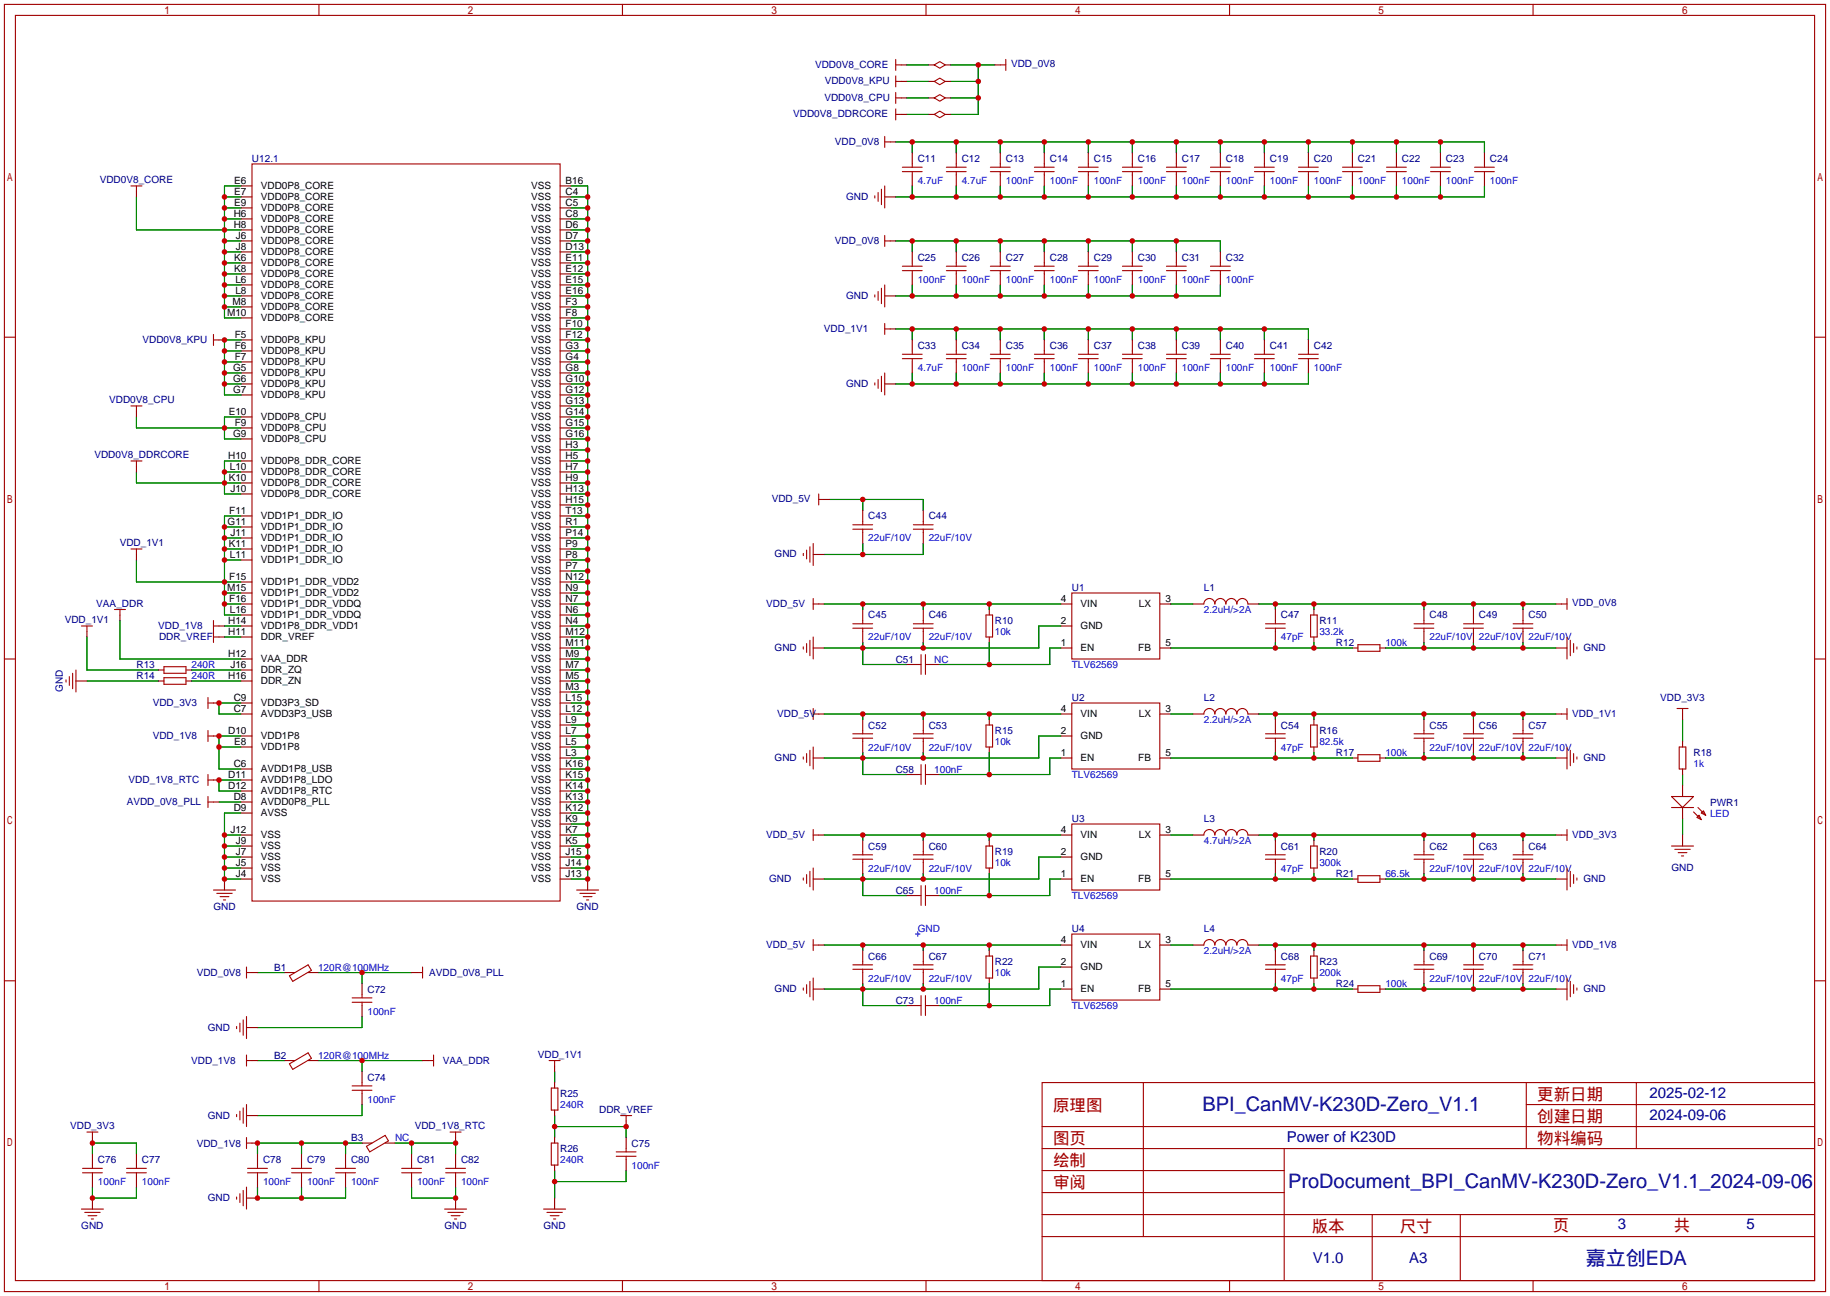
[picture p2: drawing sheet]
<svg xmlns="http://www.w3.org/2000/svg" width="422mm" height="299mm" viewBox="0 0 422 299" stroke-linecap="round" stroke-linejoin="round" font-family="sans-serif">
<defs><g id="words">
<g font-size="4.6" fill="#000080">
<text x="277.5" y="256.4">BPI_CanMV-K230D-Zero_V1.1</text>
<text x="297.3" y="274.2">ProDocument_BPI_CanMV-K230D-Zero_V1.1_2024-09-06</text>
<text x="366" y="292">嘉立创EDA</text>
</g>
<g font-size="3.8" fill="#a00000">
<text x="243.1" y="256.5">原理图</text>
<text x="354.8" y="254">更新日期</text>
<text x="354.8" y="259.1">创建日期</text>
<text x="243.1" y="269.2">绘制</text>
<text x="243.1" y="264.2">图页</text>
<text x="354.8" y="264.2">物料编码</text>
<text x="243.1" y="274.3">审阅</text>
<text x="302.8" y="284.5">版本</text>
<text x="323.1" y="284.5">尺寸</text>
<text x="358.4" y="284.2">页</text>
<text x="386.3" y="284.2">共</text>
</g>
<g font-size="3.5" fill="#000080">
<text x="380.7" y="253.5">2025-02-12</text>
<text x="297" y="263.7">Power of K230D</text>
<text x="380.7" y="258.6">2024-09-06</text>
<text x="373.4" y="283.7">3</text>
<text x="403.2" y="283.7">5</text>
<text x="303" y="291.6">V1.0</text>
<text x="325.3" y="291.6">A3</text>
</g>
<g font-size="2.3" fill="#000080">
<text x="188.1" y="15.7">VDD0V8_CORE</text>
<text x="233.4" y="15.6">VDD_0V8</text>
<text x="190.3" y="23.3">VDD0V8_CPU</text>
<text x="190.4" y="19.5">VDD0V8_KPU</text>
<text x="183.1" y="27.1">VDD0V8_DDRCORE</text>
<text x="192.7" y="33.6">VDD_0V8</text>
<text x="58.2" y="37.4">U12.1</text>
<text x="211.8" y="37.4">C11</text>
<text x="222" y="37.4">C12</text>
<text x="232.2" y="37.4">C13</text>
<text x="242.3" y="37.4">C14</text>
<text x="252.5" y="37.4">C15</text>
<text x="262.6" y="37.4">C16</text>
<text x="272.8" y="37.4">C17</text>
<text x="283" y="37.4">C18</text>
<text x="293.1" y="37.4">C19</text>
<text x="303.3" y="37.4">C20</text>
<text x="313.4" y="37.4">C21</text>
<text x="323.6" y="37.4">C22</text>
<text x="333.8" y="37.4">C23</text>
<text x="343.9" y="37.4">C24</text>
<text x="23" y="42.3">VDD0V8_CORE</text>
<text x="195.3" y="46.2">GND</text>
<text x="192.7" y="56.4">VDD_0V8</text>
<text x="211.8" y="60.2">C25</text>
<text x="222" y="60.2">C26</text>
<text x="232.2" y="60.2">C27</text>
<text x="242.3" y="60.2">C28</text>
<text x="252.5" y="60.2">C29</text>
<text x="262.6" y="60.2">C30</text>
<text x="272.8" y="60.2">C31</text>
<text x="283" y="60.2">C32</text>
<text x="195.3" y="69">GND</text>
<text x="190.2" y="76.6">VDD_1V1</text>
<text x="32.9" y="79.2">VDD0V8_KPU</text>
<text x="211.8" y="80.6">C33</text>
<text x="222" y="80.6">C34</text>
<text x="232.2" y="80.6">C35</text>
<text x="242.3" y="80.6">C36</text>
<text x="252.5" y="80.6">C37</text>
<text x="262.6" y="80.6">C38</text>
<text x="272.8" y="80.6">C39</text>
<text x="283" y="80.6">C40</text>
<text x="293.1" y="80.6">C41</text>
<text x="303.3" y="80.6">C42</text>
<text x="195.3" y="89.3">GND</text>
<text x="25.2" y="93.1">VDD0V8_CPU</text>
<text x="21.8" y="105.8">VDD0V8_DDRCORE</text>
<text x="178.1" y="116">VDD_5V</text>
<text x="200.4" y="119.9">C43</text>
<text x="214.4" y="119.9">C44</text>
<text x="27.6" y="126.2">VDD_1V1</text>
<text x="178.8" y="128.7">GND</text>
<text x="247.4" y="136.4">U1</text>
<text x="277.9" y="136.4">L1</text>
<text x="14.9" y="143.9">VDD_1V1</text>
<text x="22.2" y="140.1">VAA_DDR</text>
<text x="176.9" y="140.1">VDD_5V</text>
<text x="200.4" y="142.8">C45</text>
<text x="214.4" y="142.8">C46</text>
<text x="295.7" y="142.8">C47</text>
<text x="329.9" y="142.8">C48</text>
<text x="341.4" y="142.8">C49</text>
<text x="352.8" y="142.8">C50</text>
<text x="362.9" y="140">VDD_0V8</text>
<text x="36.5" y="145.1">VDD_1V8</text>
<text x="36.7" y="147.8">DDR_VREF</text>
<text x="229.6" y="144.1">R10</text>
<text x="304.5" y="144.1">R11</text>
<text x="308.4" y="149.1">R12</text>
<text x="31.5" y="154.2">R13</text>
<text x="178.8" y="150.3">GND</text>
<text x="206.8" y="153">C51</text>
<text x="365.5" y="150.3">GND</text>
<text x="14.5" y="159.8" transform="rotate(-90 14.5 159.8)">GND</text>
<text x="31.5" y="156.8">R14</text>
<text x="247.4" y="161.8">U2</text>
<text x="277.9" y="161.8">L2</text>
<text x="383.2" y="161.8">VDD_3V3</text>
<text x="35.3" y="162.9">VDD_3V3</text>
<text x="179.4" y="165.5">VDD_5V</text>
<text x="362.9" y="165.4">VDD_1V1</text>
<text x="35.3" y="170.5">VDD_1V8</text>
<text x="200.4" y="168.2">C52</text>
<text x="214.4" y="168.2">C53</text>
<text x="229.6" y="169.5">R15</text>
<text x="295.7" y="168.2">C54</text>
<text x="304.5" y="169.5">R16</text>
<text x="329.9" y="168.2">C55</text>
<text x="341.4" y="168.2">C56</text>
<text x="352.8" y="168.2">C57</text>
<text x="178.8" y="175.7">GND</text>
<text x="206.8" y="178.4">C58</text>
<text x="308.4" y="174.5">R17</text>
<text x="365.5" y="175.7">GND</text>
<text x="390.9" y="174.5">R18</text>
<text x="29.2" y="185.7">AVDD_0V8_PLL</text>
<text x="29.7" y="180.7">VDD_1V8_RTC</text>
<text x="394.7" y="186">PWR1</text>
<text x="247.4" y="189.8">U3</text>
<text x="277.9" y="189.8">L3</text>
<text x="176.9" y="193.5">VDD_5V</text>
<text x="200.4" y="196.1">C59</text>
<text x="214.4" y="196.1">C60</text>
<text x="229.6" y="197.4">R19</text>
<text x="295.7" y="196.1">C61</text>
<text x="304.5" y="197.4">R20</text>
<text x="329.9" y="196.1">C62</text>
<text x="341.4" y="196.1">C63</text>
<text x="352.8" y="196.1">C64</text>
<text x="362.9" y="193.4">VDD_3V3</text>
<text x="177.5" y="203.6">GND</text>
<text x="308.4" y="202.5">R21</text>
<text x="365.5" y="203.6">GND</text>
<text x="385.8" y="201.1">GND</text>
<text x="49.3" y="210">GND</text>
<text x="133.1" y="210">GND</text>
<text x="206.8" y="206.3">C65</text>
<text x="247.4" y="215.2">U4</text>
<text x="277.9" y="215.2">L4</text>
<text x="176.9" y="218.9">VDD_5V</text>
<text x="200.4" y="221.5">C66</text>
<text x="214.4" y="221.5">C67</text>
<text x="295.7" y="221.5">C68</text>
<text x="329.9" y="221.5">C69</text>
<text x="341.4" y="221.5">C70</text>
<text x="352.8" y="221.5">C71</text>
<text x="362.9" y="218.8">VDD_1V8</text>
<text x="45.4" y="225.3">VDD_0V8</text>
<text x="63.2" y="224.1">B1</text>
<text x="99.1" y="225.3">AVDD_0V8_PLL</text>
<text x="229.6" y="222.8">R22</text>
<text x="304.5" y="222.8">R23</text>
<text x="308.4" y="227.9">R24</text>
<text x="84.8" y="229.2">C72</text>
<text x="178.8" y="229">GND</text>
<text x="206.8" y="231.7">C73</text>
<text x="365.5" y="229">GND</text>
<text x="48" y="237.9">GND</text>
<text x="44.1" y="245.7">VDD_1V8</text>
<text x="63.2" y="244.4">B2</text>
<text x="102.2" y="245.5">VAA_DDR</text>
<text x="124.2" y="244.3">VDD_1V1</text>
<text x="84.8" y="249.5">C74</text>
<text x="129.3" y="253.3">R25</text>
<text x="138.3" y="257">DDR_VREF</text>
<text x="16.2" y="260.7">VDD_3V3</text>
<text x="48" y="258.2">GND</text>
<text x="81" y="263.4">B3</text>
<text x="95.7" y="260.7">VDD_1V8_RTC</text>
<text x="22.6" y="268.5">C76</text>
<text x="32.8" y="268.5">C77</text>
<text x="45.4" y="264.7">VDD_1V8</text>
<text x="60.7" y="268.5">C78</text>
<text x="70.9" y="268.5">C79</text>
<text x="81" y="268.5">C80</text>
<text x="96.3" y="268.5">C81</text>
<text x="106.4" y="268.5">C82</text>
<text x="129.3" y="266">R26</text>
<text x="145.8" y="264.7">C75</text>
<text x="48" y="277.3">GND</text>
<text x="18.8" y="283.6">GND</text>
<text x="102.6" y="283.6">GND</text>
<text x="125.5" y="283.6">GND</text>
</g>
<g font-size="2.3">
<text x="54.1" y="42.5">E6</text>
<text x="54.1" y="45">E7</text>
<text x="54.1" y="47.5">E9</text>
<text x="60.2" y="43.6">VDD0P8_CORE</text>
<text x="60.2" y="46.2">VDD0P8_CORE</text>
<text x="122.6" y="43.6">VSS</text>
<text x="122.6" y="46.2">VSS</text>
<text x="130.6" y="42.5">B16</text>
<text x="130.6" y="45">C4</text>
<text x="130.6" y="47.5">C5</text>
<text x="53.9" y="50.1">H6</text>
<text x="53.9" y="52.6">H8</text>
<text x="60.2" y="48.7">VDD0P8_CORE</text>
<text x="60.2" y="51.2">VDD0P8_CORE</text>
<text x="60.2" y="53.8">VDD0P8_CORE</text>
<text x="122.6" y="48.7">VSS</text>
<text x="122.6" y="51.2">VSS</text>
<text x="122.6" y="53.8">VSS</text>
<text x="130.6" y="50.1">C8</text>
<text x="130.6" y="52.6">D6</text>
<text x="54.5" y="55.2">J6</text>
<text x="54.5" y="57.7">J8</text>
<text x="60.2" y="56.3">VDD0P8_CORE</text>
<text x="60.2" y="58.9">VDD0P8_CORE</text>
<text x="122.6" y="56.3">VSS</text>
<text x="122.6" y="58.9">VSS</text>
<text x="130.6" y="55.2">D7</text>
<text x="130.6" y="57.7">D13</text>
<text x="54.1" y="60.2">K6</text>
<text x="54.1" y="62.8">K8</text>
<text x="54.3" y="65.3">L6</text>
<text x="60.2" y="61.4">VDD0P8_CORE</text>
<text x="60.2" y="63.9">VDD0P8_CORE</text>
<text x="122.6" y="61.4">VSS</text>
<text x="122.6" y="63.9">VSS</text>
<text x="130.6" y="60.2">E11</text>
<text x="130.6" y="62.8">E12</text>
<text x="130.6" y="65.3">E15</text>
<text x="53.7" y="70.4">M8</text>
<text x="54.3" y="67.9">L8</text>
<text x="60.2" y="66.5">VDD0P8_CORE</text>
<text x="60.2" y="69">VDD0P8_CORE</text>
<text x="60.2" y="71.6">VDD0P8_CORE</text>
<text x="122.6" y="66.5">VSS</text>
<text x="122.6" y="69">VSS</text>
<text x="122.6" y="71.6">VSS</text>
<text x="130.6" y="67.9">E16</text>
<text x="130.6" y="70.4">F3</text>
<text x="52.4" y="72.9">M10</text>
<text x="60.2" y="74.1">VDD0P8_CORE</text>
<text x="122.6" y="74.1">VSS</text>
<text x="122.6" y="76.6">VSS</text>
<text x="130.6" y="72.9">F8</text>
<text x="130.6" y="75.5">F10</text>
<text x="54.2" y="78">F5</text>
<text x="54.2" y="80.6">F6</text>
<text x="54.2" y="83.1">F7</text>
<text x="60.2" y="79.2">VDD0P8_KPU</text>
<text x="60.2" y="81.7">VDD0P8_KPU</text>
<text x="122.6" y="79.2">VSS</text>
<text x="122.6" y="81.7">VSS</text>
<text x="130.6" y="78">F12</text>
<text x="130.6" y="80.6">G3</text>
<text x="130.6" y="83.1">G4</text>
<text x="53.8" y="85.6">G5</text>
<text x="53.8" y="88.2">G6</text>
<text x="60.2" y="84.3">VDD0P8_KPU</text>
<text x="60.2" y="86.8">VDD0P8_KPU</text>
<text x="60.2" y="89.3">VDD0P8_KPU</text>
<text x="122.6" y="84.3">VSS</text>
<text x="122.6" y="86.8">VSS</text>
<text x="122.6" y="89.3">VSS</text>
<text x="130.6" y="85.6">G8</text>
<text x="130.6" y="88.2">G10</text>
<text x="52.8" y="95.8">E10</text>
<text x="53.8" y="90.7">G7</text>
<text x="60.2" y="91.9">VDD0P8_KPU</text>
<text x="122.6" y="91.9">VSS</text>
<text x="122.6" y="94.4">VSS</text>
<text x="130.6" y="90.7">G12</text>
<text x="130.6" y="93.3">G13</text>
<text x="130.6" y="95.8">G14</text>
<text x="53.8" y="100.9">G9</text>
<text x="54.2" y="98.3">F9</text>
<text x="60.2" y="97">VDD0P8_CPU</text>
<text x="60.2" y="99.5">VDD0P8_CPU</text>
<text x="122.6" y="97">VSS</text>
<text x="122.6" y="99.5">VSS</text>
<text x="130.6" y="98.3">G15</text>
<text x="130.6" y="100.9">G16</text>
<text x="52.7" y="106">H10</text>
<text x="60.2" y="102">VDD0P8_CPU</text>
<text x="60.2" y="107.1">VDD0P8_DDR_CORE</text>
<text x="122.6" y="102">VSS</text>
<text x="122.6" y="104.6">VSS</text>
<text x="122.6" y="107.1">VSS</text>
<text x="130.6" y="103.4">H3</text>
<text x="130.6" y="106">H5</text>
<text x="52.8" y="111">K10</text>
<text x="53" y="108.5">L10</text>
<text x="53.2" y="113.6">J10</text>
<text x="60.2" y="112.2">VDD0P8_DDR_CORE</text>
<text x="60.2" y="109.7">VDD0P8_DDR_CORE</text>
<text x="122.6" y="109.7">VSS</text>
<text x="122.6" y="112.2">VSS</text>
<text x="130.6" y="108.5">H7</text>
<text x="130.6" y="111">H9</text>
<text x="130.6" y="113.6">H13</text>
<text x="52.9" y="118.7">F11</text>
<text x="60.2" y="114.7">VDD0P8_DDR_CORE</text>
<text x="60.2" y="119.8">VDD1P1_DDR_IO</text>
<text x="122.6" y="114.7">VSS</text>
<text x="122.6" y="117.3">VSS</text>
<text x="122.6" y="119.8">VSS</text>
<text x="130.6" y="116.1">H15</text>
<text x="130.6" y="118.7">T13</text>
<text x="52.5" y="121.2">G11</text>
<text x="53.2" y="123.7">J11</text>
<text x="60.2" y="122.4">VDD1P1_DDR_IO</text>
<text x="60.2" y="124.9">VDD1P1_DDR_IO</text>
<text x="122.6" y="124.9">VSS</text>
<text x="122.6" y="122.4">VSS</text>
<text x="130.6" y="123.7">P14</text>
<text x="130.6" y="121.2">R1</text>
<text x="52.8" y="126.3">K11</text>
<text x="53" y="128.8">L11</text>
<text x="60.2" y="127.4">VDD1P1_DDR_IO</text>
<text x="60.2" y="130">VDD1P1_DDR_IO</text>
<text x="122.6" y="130">VSS</text>
<text x="122.6" y="127.4">VSS</text>
<text x="130.6" y="131.4">P7</text>
<text x="130.6" y="128.8">P8</text>
<text x="130.6" y="126.3">P9</text>
<text x="52.4" y="136.4">M15</text>
<text x="52.9" y="133.9">F15</text>
<text x="60.2" y="135.1">VDD1P1_DDR_VDD2</text>
<text x="60.2" y="137.6">VDD1P1_DDR_VDD2</text>
<text x="122.6" y="137.6">VSS</text>
<text x="122.6" y="135.1">VSS</text>
<text x="122.6" y="132.5">VSS</text>
<text x="130.6" y="136.4">N9</text>
<text x="130.6" y="133.9">N12</text>
<text x="52.9" y="139">F16</text>
<text x="53" y="141.5">L16</text>
<text x="60.2" y="140.1">VDD1P1_DDR_VDDQ</text>
<text x="60.2" y="142.7">VDD1P1_DDR_VDDQ</text>
<text x="122.6" y="142.7">VSS</text>
<text x="122.6" y="140.1">VSS</text>
<text x="130.6" y="141.5">N6</text>
<text x="130.6" y="139">N7</text>
<text x="244.8" y="139">4</text>
<text x="249.4" y="140.1">VIN</text>
<text x="262.9" y="140.1">LX</text>
<text x="269" y="139">3</text>
<text x="52.7" y="146.6">H11</text>
<text x="52.7" y="144.1">H14</text>
<text x="60.2" y="147.8">DDR_VREF</text>
<text x="60.2" y="145.2">VDD1P8_DDR_VDD1</text>
<text x="122.6" y="147.8">VSS</text>
<text x="122.6" y="145.2">VSS</text>
<text x="130.6" y="149.1">M11</text>
<text x="130.6" y="146.6">M12</text>
<text x="130.6" y="144.1">N4</text>
<text x="244.8" y="144.1">2</text>
<text x="244.8" y="149.1">1</text>
<text x="249.4" y="145.2">GND</text>
<text x="269" y="149.1">5</text>
<text x="52.7" y="151.7">H12</text>
<text x="53.2" y="154.2">J16</text>
<text x="60.2" y="152.8">VAA_DDR</text>
<text x="60.2" y="155.4">DDR_ZQ</text>
<text x="122.6" y="155.4">VSS</text>
<text x="122.6" y="152.8">VSS</text>
<text x="122.6" y="150.3">VSS</text>
<text x="130.6" y="154.2">M7</text>
<text x="130.6" y="151.7">M9</text>
<text x="249.4" y="150.3">EN</text>
<text x="262.7" y="150.3">FB</text>
<text x="52.7" y="156.8">H16</text>
<text x="53.9" y="161.8">C9</text>
<text x="60.2" y="157.9">DDR_ZN</text>
<text x="122.6" y="160.5">VSS</text>
<text x="122.6" y="157.9">VSS</text>
<text x="130.6" y="161.8">L15</text>
<text x="130.6" y="159.3">M3</text>
<text x="130.6" y="156.8">M5</text>
<text x="53.9" y="164.4">C7</text>
<text x="60.2" y="165.5">AVDD3P3_USB</text>
<text x="60.2" y="163">VDD3P3_SD</text>
<text x="122.6" y="165.5">VSS</text>
<text x="122.6" y="163">VSS</text>
<text x="130.6" y="166.9">L9</text>
<text x="130.6" y="164.4">L12</text>
<text x="244.8" y="164.4">4</text>
<text x="249.4" y="165.5">VIN</text>
<text x="262.9" y="165.5">LX</text>
<text x="269" y="164.4">3</text>
<text x="52.7" y="169.5">D10</text>
<text x="54.1" y="172">E8</text>
<text x="60.2" y="170.6">VDD1P8</text>
<text x="60.2" y="173.2">VDD1P8</text>
<text x="122.6" y="173.2">VSS</text>
<text x="122.6" y="170.6">VSS</text>
<text x="122.6" y="168.1">VSS</text>
<text x="130.6" y="172">L5</text>
<text x="130.6" y="169.5">L7</text>
<text x="244.8" y="169.5">2</text>
<text x="249.4" y="170.6">GND</text>
<text x="52.7" y="179.6">D11</text>
<text x="53.9" y="177.1">C6</text>
<text x="60.2" y="178.2">AVDD1P8_USB</text>
<text x="122.6" y="178.2">VSS</text>
<text x="122.6" y="175.7">VSS</text>
<text x="130.6" y="179.6">K15</text>
<text x="130.6" y="177.1">K16</text>
<text x="130.6" y="174.5">L3</text>
<text x="244.8" y="174.5">1</text>
<text x="249.4" y="175.7">EN</text>
<text x="262.7" y="175.7">FB</text>
<text x="269" y="174.5">5</text>
<text x="52.7" y="182.2">D12</text>
<text x="53.9" y="184.7">D8</text>
<text x="60.2" y="185.9">AVDD0P8_PLL</text>
<text x="60.2" y="180.8">AVDD1P8_LDO</text>
<text x="60.2" y="183.3">AVDD1P8_RTC</text>
<text x="122.6" y="185.9">VSS</text>
<text x="122.6" y="183.3">VSS</text>
<text x="122.6" y="180.8">VSS</text>
<text x="130.6" y="184.7">K13</text>
<text x="130.6" y="182.2">K14</text>
<text x="53.9" y="187.2">D9</text>
<text x="60.2" y="188.4">AVSS</text>
<text x="122.6" y="190.9">VSS</text>
<text x="122.6" y="188.4">VSS</text>
<text x="130.6" y="189.8">K9</text>
<text x="130.6" y="187.2">K12</text>
<text x="53.2" y="192.3">J12</text>
<text x="54.5" y="197.4">J7</text>
<text x="54.5" y="194.9">J9</text>
<text x="60.2" y="196">VSS</text>
<text x="60.2" y="193.5">VSS</text>
<text x="122.6" y="196">VSS</text>
<text x="122.6" y="193.5">VSS</text>
<text x="130.6" y="197.4">J15</text>
<text x="130.6" y="194.9">K5</text>
<text x="130.6" y="192.3">K7</text>
<text x="244.8" y="192.3">4</text>
<text x="244.8" y="197.4">2</text>
<text x="249.4" y="193.5">VIN</text>
<text x="262.9" y="193.5">LX</text>
<text x="269" y="192.3">3</text>
<text x="54.5" y="202.5">J4</text>
<text x="54.5" y="199.9">J5</text>
<text x="60.2" y="203.6">VSS</text>
<text x="60.2" y="201.1">VSS</text>
<text x="60.2" y="198.6">VSS</text>
<text x="122.6" y="203.6">VSS</text>
<text x="122.6" y="201.1">VSS</text>
<text x="122.6" y="198.6">VSS</text>
<text x="130.6" y="202.5">J13</text>
<text x="130.6" y="199.9">J14</text>
<text x="244.8" y="202.5">1</text>
<text x="249.4" y="198.6">GND</text>
<text x="249.4" y="203.6">EN</text>
<text x="262.7" y="203.6">FB</text>
<text x="269" y="202.5">5</text>
<text x="244.8" y="217.7">4</text>
<text x="249.4" y="218.9">VIN</text>
<text x="262.9" y="218.9">LX</text>
<text x="269" y="217.7">3</text>
<text x="244.8" y="222.8">2</text>
<text x="244.8" y="227.9">1</text>
<text x="249.4" y="224">GND</text>
<text x="269" y="227.9">5</text>
<text x="249.4" y="229">EN</text>
<text x="262.7" y="229">FB</text>
</g>
<g font-size="2.3" fill="#00f">
<text x="211.8" y="42.5">4.7uF</text>
<text x="222" y="42.5">4.7uF</text>
<text x="232.2" y="42.5">100nF</text>
<text x="242.3" y="42.5">100nF</text>
<text x="252.5" y="42.5">100nF</text>
<text x="262.6" y="42.5">100nF</text>
<text x="272.8" y="42.5">100nF</text>
<text x="283" y="42.5">100nF</text>
<text x="293.1" y="42.5">100nF</text>
<text x="303.3" y="42.5">100nF</text>
<text x="313.4" y="42.5">100nF</text>
<text x="323.6" y="42.5">100nF</text>
<text x="333.8" y="42.5">100nF</text>
<text x="343.9" y="42.5">100nF</text>
<text x="211.8" y="65.3">100nF</text>
<text x="222" y="65.3">100nF</text>
<text x="232.2" y="65.3">100nF</text>
<text x="242.3" y="65.3">100nF</text>
<text x="252.5" y="65.3">100nF</text>
<text x="262.6" y="65.3">100nF</text>
<text x="272.8" y="65.3">100nF</text>
<text x="283" y="65.3">100nF</text>
<text x="211.8" y="85.6">4.7uF</text>
<text x="222" y="85.6">100nF</text>
<text x="232.2" y="85.6">100nF</text>
<text x="242.3" y="85.6">100nF</text>
<text x="252.5" y="85.6">100nF</text>
<text x="262.6" y="85.6">100nF</text>
<text x="272.8" y="85.6">100nF</text>
<text x="283" y="85.6">100nF</text>
<text x="293.1" y="85.6">100nF</text>
<text x="303.3" y="85.6">100nF</text>
<text x="200.4" y="125">22uF/10V</text>
<text x="214.4" y="125">22uF/10V</text>
<text x="277.9" y="141.5">2.2uH/&gt;2A</text>
<text x="200.4" y="147.9">22uF/10V</text>
<text x="214.4" y="147.9">22uF/10V</text>
<text x="229.6" y="146.6">10k</text>
<text x="295.7" y="147.9">47pF</text>
<text x="304.5" y="146.6">33.2k</text>
<text x="319.8" y="149.1">100k</text>
<text x="329.9" y="147.9">22uF/10V</text>
<text x="341.4" y="147.9">22uF/10V</text>
<text x="352.8" y="147.9">22uF/10V</text>
<text x="44.2" y="154.2">240R</text>
<text x="215.6" y="153">NC</text>
<text x="247.4" y="154.2">TLV62569</text>
<text x="44.2" y="156.8">240R</text>
<text x="277.9" y="166.9">2.2uH/&gt;2A</text>
<text x="200.4" y="173.3">22uF/10V</text>
<text x="214.4" y="173.3">22uF/10V</text>
<text x="229.6" y="172">10k</text>
<text x="295.7" y="173.3">47pF</text>
<text x="304.5" y="172">82.5k</text>
<text x="329.9" y="173.3">22uF/10V</text>
<text x="341.4" y="173.3">22uF/10V</text>
<text x="352.8" y="173.3">22uF/10V</text>
<text x="215.6" y="178.4">100nF</text>
<text x="247.4" y="179.6">TLV62569</text>
<text x="319.8" y="174.5">100k</text>
<text x="390.9" y="177.1">1k</text>
<text x="394.7" y="188.5">LED</text>
<text x="277.9" y="194.9">4.7uH/&gt;2A</text>
<text x="200.4" y="201.2">22uF/10V</text>
<text x="214.4" y="201.2">22uF/10V</text>
<text x="229.6" y="199.9">10k</text>
<text x="295.7" y="201.2">47pF</text>
<text x="304.5" y="199.9">300k</text>
<text x="319.8" y="202.5">66.5k</text>
<text x="329.9" y="201.2">22uF/10V</text>
<text x="341.4" y="201.2">22uF/10V</text>
<text x="352.8" y="201.2">22uF/10V</text>
<text x="215.6" y="206.3">100nF</text>
<text x="247.4" y="207.6">TLV62569</text>
<text x="211.8" y="215.2">GND</text>
<text x="277.9" y="220.3">2.2uH/&gt;2A</text>
<text x="73.4" y="224.1">120R@100MHz</text>
<text x="200.4" y="226.6">22uF/10V</text>
<text x="214.4" y="226.6">22uF/10V</text>
<text x="229.6" y="225.3">10k</text>
<text x="295.7" y="226.6">47pF</text>
<text x="304.5" y="225.3">200k</text>
<text x="319.8" y="227.9">100k</text>
<text x="329.9" y="226.6">22uF/10V</text>
<text x="341.4" y="226.6">22uF/10V</text>
<text x="352.8" y="226.6">22uF/10V</text>
<text x="215.6" y="231.7">100nF</text>
<text x="247.4" y="233">TLV62569</text>
<text x="84.8" y="234.2">100nF</text>
<text x="73.4" y="244.4">120R@100MHz</text>
<text x="84.8" y="254.6">100nF</text>
<text x="129.3" y="255.8">240R</text>
<text x="91.2" y="263.4">NC</text>
<text x="129.3" y="268.5">240R</text>
<text x="145.8" y="269.8">100nF</text>
<text x="22.6" y="273.6">100nF</text>
<text x="32.8" y="273.6">100nF</text>
<text x="60.7" y="273.6">100nF</text>
<text x="70.9" y="273.6">100nF</text>
<text x="81" y="273.6">100nF</text>
<text x="96.3" y="273.6">100nF</text>
<text x="106.4" y="273.6">100nF</text>
</g>
</g></defs>
<g fill="none" stroke="#a10000" stroke-width=".25">
<path d="M1 1h420.4v297.2h-420.4zM3.6 3.6h415.2v292.1h-415.2zM73.6 1v2.6M143.7 1v2.6M206.8 13.7v2.6M206.8 17.5v2.6M206.8 15h1.2M206.8 18.8h1.2M213.7 1v2.6M215.6 15l1.3-.8 1.3 .8-1.3 .7zM215.6 18.8l1.3-.8 1.3 .8-1.3 .8zM230.9 15h1.3"/>
<path d="M232.2 13.7v2.6M283.8 1v2.6M353.9 1v2.6M58.2 37.8h71.1v170.2h-71.1zM204.2 31.5v2.5M204.2 32.8h1.3M206.8 21.3v2.6M206.8 25.1v2.6M206.8 22.6h1.2M206.8 26.4h1.2M208.3 39.6h4.6M208.3 38.6h4.6"/>
<path d="M210.6 37.8v.8M210.6 39.6v.8M215.6 22.6l1.3-.8 1.3 .8-1.3 .8zM215.6 26.4l1.3-.7 1.3 .7-1.3 .8zM218.4 39.6h4.6M218.4 38.6h4.6M220.7 37.8v.8M220.7 39.6v.8M228.6 39.6h4.6M228.6 38.6h4.6M230.9 37.8v.8M230.9 39.6v.8"/>
<path d="M238.8 39.6h4.5M238.8 38.6h4.5M241 37.8v.8M241 39.6v.8M248.9 39.6h4.6M248.9 38.6h4.6M251.2 37.8v.8M251.2 39.6v.8M259.1 39.6h4.6M259.1 38.6h4.6M261.4 37.8v.8M261.4 39.6v.8"/>
<path d="M269.2 39.6h4.6M269.2 38.6h4.6M271.5 37.8v.8M271.5 39.6v.8M279.4 39.6h4.6M279.4 38.6h4.6M281.7 37.8v.8M281.7 39.6v.8M289.6 39.6h4.5M289.6 38.6h4.5M291.8 37.8v.8M291.8 39.6v.8"/>
<path d="M299.7 39.6h4.6M299.7 38.6h4.6M302 37.8v.8M302 39.6v.8M309.9 39.6h4.6M309.9 38.6h4.6M312.2 37.8v.8M312.2 39.6v.8M320 39.6h4.6M320 38.6h4.6M322.3 37.8v.8M322.3 39.6v.8"/>
<path d="M330.2 39.6h4.6M330.2 38.6h4.6M332.5 37.8v.8M332.5 39.6v.8M340.4 39.6h4.5M340.4 38.6h4.5M342.6 37.8v.8M342.6 39.6v.8M30.2 42.9h2.6M31.5 42.9v1.3M201.9 45.2v.5M202.7 44.5v2"/>
<path d="M203.5 43.7v3.5M204.2 42.9v5.1M204.2 54.4v2.5M204.2 55.6h1.3M1 77.9h2.6M49.3 77.2v2.6M49.3 78.5h1.2M201.9 68.1v.5M202.7 67.3v2M203.5 66.5v3.6M204.2 65.8v5.1M204.2 74.7v2.5"/>
<path d="M204.2 75.9h1.3M208.3 62.5h4.6M208.3 61.5h4.6M210.6 60.7v.8M210.6 62.5v.7M218.4 62.5h4.6M218.4 61.5h4.6M220.7 60.7v.8M220.7 62.5v.7M228.6 62.5h4.6M228.6 61.5h4.6M230.9 60.7v.8"/>
<path d="M230.9 62.5v.7M238.8 62.5h4.5M238.8 61.5h4.5M241 60.7v.8M241 62.5v.7M248.9 62.5h4.6M248.9 61.5h4.6M251.2 60.7v.8M251.2 62.5v.7M259.1 62.5h4.6M259.1 61.5h4.6M261.4 60.7v.8"/>
<path d="M261.4 62.5v.7M269.2 62.5h4.6M269.2 61.5h4.6M271.5 60.7v.8M271.5 62.5v.7M279.4 62.5h4.6M279.4 61.5h4.6M281.7 60.7v.8M281.7 62.5v.7M418.8 77.9h2.6M30.2 93.7h2.6M31.5 93.7v1.3"/>
<path d="M201.9 88.4v.5M202.7 87.6v2.1M203.5 86.9v3.5M204.2 86.1v5.1M208.3 82.8h4.6M208.3 81.8h4.6M210.6 81v.8M210.6 82.8v.8M218.4 82.8h4.6M218.4 81.8h4.6M220.7 81v.8M220.7 82.8v.8"/>
<path d="M228.6 82.8h4.6M228.6 81.8h4.6M230.9 81v.8M230.9 82.8v.8M238.8 82.8h4.5M238.8 81.8h4.5M241 81v.8M241 82.8v.8M248.9 82.8h4.6M248.9 81.8h4.6M251.2 81v.8M251.2 82.8v.8"/>
<path d="M259.1 82.8h4.6M259.1 81.8h4.6M261.4 81v.8M261.4 82.8v.8M269.2 82.8h4.6M269.2 81.8h4.6M271.5 81v.8M271.5 82.8v.8M279.4 82.8h4.6M279.4 81.8h4.6M281.7 81v.8M281.7 82.8v.8"/>
<path d="M289.6 82.8h4.5M289.6 81.8h4.5M291.8 81v.8M291.8 82.8v.8M299.7 82.8h4.6M299.7 81.8h4.6M302 81v.8M302 82.8v.8M30.2 106.4h2.6M31.5 106.4v1.3M189 114v2.6M189 115.3h1.2"/>
<path d="M30.2 126.7h2.6M31.5 126.7v1.3M185.4 127.8v.5M186.2 127v2M186.9 126.2v3.6M187.7 139.4h1.3M187.7 125.5v5.1M187.7 138.2v2.5M196.8 122.2h4.6M196.8 121.2h4.6M199.1 120.4v.8M199.1 122.2v.7"/>
<path d="M210.8 122.2h4.6M210.8 121.2h4.6M213.1 120.4v.8M213.1 122.2v.7M247.4 136.9h20.3v15.2h-20.3zM277.9 139.4a1.27 1.27 0 0 1 1.2-1.2 1.27 1.27 0 0 1 1.3 1.2 1.27 1.27 0 0 1 1.3-1.2 1.27 1.27 0 0 1 1.3 1.2 1.27 1.27 0 0 1 1.2-1.2 1.27 1.27 0 0 1 1.3 1.2 1.27 1.27 0 0 1 1.3-1.2 1.27 1.27 0 0 1 1.2 1.2M360.4 139.4h1.3M361.7 138.2v2.5M1 152.1h2.6M15.2 157v.5M16 156.2v2M16.8 155.4v3.6"/>
<path d="M17.5 154.7v5.1M18.8 144.5h2.5M20.1 144.5v1.3M26.4 140.7h2.6M27.7 140.7v1.3M37.8 153.9h5.1v1.5h-5.1zM37.8 156.5h5.1v1.5h-5.1zM49.3 144.5h1.2M49.3 143.3v5M49.3 147.1h1.2M185.4 149.4v.5M186.2 148.6v2"/>
<path d="M186.9 147.8v3.6M187.7 147.1v5M196.8 145h4.6M196.8 144h4.6M199.1 143.3v.7M199.1 145v.8M210.8 145h4.6M210.8 144h4.6M211.8 153.4h.8M212.6 151.1v4.6M213.1 143.3v.7M213.1 145v.8"/>
<path d="M213.6 151.1v4.6M213.6 153.4h.8M227.6 142h1.5v5.1h-1.5zM292.1 145h4.6M292.1 144h4.6M294.4 143.3v.7M294.4 145v.8M302.5 142h1.5v5.1h-1.5zM313.4 148.8h5.1v1.6h-5.1zM326.4 145h4.6M326.4 144h4.6M328.7 143.3v.7"/>
<path d="M328.7 145v.8M337.8 145h4.6M337.8 144h4.6M340.1 143.3v.7M340.1 145v.8M349.2 145h4.6M349.2 144h4.6M351.5 143.3v.7M351.5 145v.8M361.7 147.1v5M362.5 147.8v3.6M363.2 148.6v2"/>
<path d="M364 149.4v.5M418.8 152.1h2.6M48 161v2.6M48 168.7v2.5M48 178.8v2.6M48 162.3h1.3M48 169.9h1.3M185.4 174.8v.5M186.2 174v2M186.9 173.2v3.6M187.7 163.6v2.5M187.7 172.5v5"/>
<path d="M187.7 164.8h1.3M196.8 170.4h4.6M196.8 169.4h4.6M199.1 168.7v.7M199.1 170.4v.8M210.8 170.4h4.6M210.8 169.4h4.6M211.8 178.8h.8M212.6 176.5v4.6M213.1 168.7v.7M213.1 170.4v.8M213.6 178.8h.8"/>
<path d="M213.6 176.5v4.6M227.6 167.4h1.5v5.1h-1.5zM247.4 162.3h20.3v15.2h-20.3zM277.9 164.8a1.27 1.27 0 0 1 1.2-1.2 1.27 1.27 0 0 1 1.3 1.2 1.27 1.27 0 0 1 1.3-1.2 1.27 1.27 0 0 1 1.3 1.2 1.27 1.27 0 0 1 1.2-1.2 1.27 1.27 0 0 1 1.3 1.2 1.27 1.27 0 0 1 1.3-1.2 1.27 1.27 0 0 1 1.2 1.2M292.1 170.4h4.6M292.1 169.4h4.6M294.4 168.7v.7M294.4 170.4v.8M302.5 167.4h1.5v5.1h-1.5zM313.4 174.2h5.1v1.6h-5.1zM326.4 170.4h4.6M326.4 169.4h4.6"/>
<path d="M328.7 168.7v.7M328.7 170.4v.8M337.8 170.4h4.6M337.8 169.4h4.6M340.1 168.7v.7M340.1 170.4v.8M349.2 170.4h4.6M349.2 169.4h4.6M351.5 168.7v.7M351.5 170.4v.8M360.4 164.8h1.3M361.7 163.6v2.5"/>
<path d="M361.7 172.5v5M362.5 173.2v3.6M363.2 174v2M364 174.8v.5M387.1 163.6h2.5M387.6 172.5h1.5v5h-1.5zM388.4 163.6v1.2M48 183.9v2.5M48 185.2h1.3M48 180.1h1.3M187.7 191.5v2.6M187.7 192.8h1.3"/>
<path d="M196.8 198.4h4.6M196.8 197.4h4.6M199.1 196.6v.8M199.1 198.4v.7M210.8 198.4h4.6M210.8 197.4h4.6M213.1 196.6v.8M213.1 198.4v.7M227.6 195.3h1.5v5.1h-1.5zM247.4 190.2h20.3v15.3h-20.3zM277.9 192.8a1.27 1.27 0 0 1 1.2-1.3 1.27 1.27 0 0 1 1.3 1.3 1.27 1.27 0 0 1 1.3-1.3 1.27 1.27 0 0 1 1.3 1.3 1.27 1.27 0 0 1 1.2-1.3 1.27 1.27 0 0 1 1.3 1.3 1.27 1.27 0 0 1 1.3-1.3 1.27 1.27 0 0 1 1.2 1.3M292.1 198.4h4.6"/>
<path d="M292.1 197.4h4.6M294.4 196.6v.8M294.4 198.4v.7M302.5 195.3h1.5v5.1h-1.5zM326.4 198.4h4.6M326.4 197.4h4.6M328.7 196.6v.8M328.7 198.4v.7M337.8 198.4h4.6M337.8 197.4h4.6M340.1 196.6v.8M340.1 198.4v.7"/>
<path d="M349.2 198.4h4.6M349.2 197.4h4.6M351.5 196.6v.8M351.5 198.4v.7M360.4 192.8h1.3M361.7 191.5v2.6M385.8 183.9h5.1l-2.5 2.5zM385.8 186.4h5.1M385.8 195.3h5.1M386.6 196.1h3.5M387.3 196.8h2.1M388.1 197.6h.5"/>
<path d="M390.9 187.5l1.8 1.7M391.7 188.7l.5-.5 .5 1zM391.9 186.4l1.8 1.8M392.7 187.7l.5-.5 .5 1zM49.3 205.5h5.1M50 206.2h3.6M50.8 207h2M51.6 207.8h.5M133.1 205.5h5.1M133.9 206.2h3.5M134.6 207h2.1M135.4 207.8h.5"/>
<path d="M185.4 202.7v.5M186.2 201.9v2.1M186.9 201.2v3.5M187.7 200.4v5.1M187.7 216.9v2.6M187.7 218.2h1.3M211.8 206.8h.8M212.6 204.5v4.5M213.6 204.5v4.5M213.6 206.8h.8M247.4 215.6h20.3v15.3h-20.3zM277.9 218.2a1.27 1.27 0 0 1 1.2-1.3 1.27 1.27 0 0 1 1.3 1.3 1.27 1.27 0 0 1 1.3-1.3 1.27 1.27 0 0 1 1.3 1.3 1.27 1.27 0 0 1 1.2-1.3 1.27 1.27 0 0 1 1.3 1.3 1.27 1.27 0 0 1 1.3-1.3 1.27 1.27 0 0 1 1.2 1.3"/>
<path d="M313.4 202.2h5.1v1.5h-5.1zM360.4 218.2h1.3M361.7 200.4v5.1M361.7 216.9v2.6M362.5 201.2v3.5M363.2 201.9v2.1M364 202.7v.5M1 226.4h2.6M54.6 237v.5M55.4 236.2v2.1M56.1 235.5v3.5M56.9 223.3v2.5"/>
<path d="M56.9 234.7v5.1M56.9 224.5h1.3M66.8 225.3l4.3-2.5 .8 1.2-4.3 2.6zM81.3 231.4h4.6M81.3 230.4h4.6M83.6 229.6v.8M83.6 231.4v.8M96.3 224.5h1.2M97.5 223.3v2.5M185.4 228.1v.5M186.2 227.3v2.1M186.9 226.6v3.5"/>
<path d="M187.7 225.8v5.1M196.8 223.8h4.6M196.8 222.8h4.6M199.1 222v.8M199.1 223.8v.7M210.8 223.8h4.6M210.8 222.8h4.6M211.8 232.2h.8M212.6 229.9v4.5M213.1 222v.8M213.1 223.8v.7M213.6 229.9v4.5"/>
<path d="M213.6 232.2h.8M227.6 220.7h1.5v5.1h-1.5zM292.1 223.8h4.6M292.1 222.8h4.6M294.4 222v.8M294.4 223.8v.7M302.5 220.7h1.5v5.1h-1.5zM313.4 227.6h5.1v1.5h-5.1zM326.4 223.8h4.6M326.4 222.8h4.6M328.7 222v.8M328.7 223.8v.7"/>
<path d="M337.8 223.8h4.6M337.8 222.8h4.6M340.1 222v.8M340.1 223.8v.7M349.2 223.8h4.6M349.2 222.8h4.6M351.5 222v.8M351.5 223.8v.7M361.7 225.8v5.1M362.5 226.6v3.5M363.2 227.3v2.1M364 228.1v.5"/>
<path d="M418.8 226.4h2.6M54.6 257.3v.5M55.4 256.5v2.1M56.1 255.8v3.5M56.9 243.6v2.5M56.9 255v5.1M56.9 244.9h1.3M66.8 245.6l4.3-2.5 .8 1.2-4.3 2.6zM81.3 251.7h4.6M81.3 250.7h4.6M83.6 249.9v.8M83.6 251.7v.8"/>
<path d="M98.8 244.9h1.3M100.1 243.6v2.5M126.7 244.9h2.6M127.3 251.2h1.5v5.1h-1.5zM128 244.9v1.2M143.3 257.6h2.5M144.5 257.6v1.2M240.5 249.9h178.3v45.8h-178.3zM263.9 249.9v35.6M352.3 249.9v15.3M352.3 255h66.5M377.7 249.9v15.3"/>
<path d="M18.8 279.1h5.1M19 270.8h4.6M19 269.7h4.6M19.6 279.9h3.5M20.1 261.4h2.5M21.3 261.4v1.2M21.3 269v.7M21.3 270.8v.7M29.2 270.8h4.6M29.2 269.7h4.6M31.5 269v.7M31.5 270.8v.7"/>
<path d="M54.6 276.4v.5M55.4 275.6v2M56.1 274.8v3.6M56.9 262.6v2.6M56.9 274.1v5M56.9 263.9h1.3M57.1 270.8h4.6M57.1 269.7h4.6M59.4 269v.7M59.4 270.8v.7M67.3 270.8h4.6M67.3 269.7h4.6"/>
<path d="M69.6 269v.7M69.6 270.8v.7M77.5 270.8h4.5M77.5 269.7h4.5M79.8 269v.7M79.8 270.8v.7M84.6 264.7l4.3-2.6 .8 1.3-4.4 2.5zM92.7 270.8h4.6M92.7 269.7h4.6M95 269v.7M95 270.8v.7M102.6 279.1h5.1"/>
<path d="M102.9 270.8h4.5M102.9 269.7h4.5M103.4 279.9h3.5M103.9 261.4h2.5M105.2 261.4v1.2M105.2 269v.7M105.2 270.8v.7M125.5 279.1h5.1M126.2 279.9h3.6M127.3 263.9h1.5v5.1h-1.5zM142.2 267h4.6M142.2 265.9h4.6"/>
<path d="M144.5 265.2v.7M144.5 267v.7M240.5 270.3h55.9M240.5 265.2h178.3M240.5 275.3h55.9M240.5 260.1h178.3M296.4 265.2v30.5M20.3 280.7h2.1M21.1 281.4h.5M73.6 295.7v2.5M104.1 280.7h2.1M104.9 281.4h.5"/>
<path d="M127 280.7h2M127.8 281.4h.5M143.7 295.7v2.5M213.7 295.7v2.5M240.5 285.5h178.3M240.5 280.4h178.3M283.8 295.7v2.5M316.7 280.4v15.3M337.1 280.4v15.3M353.9 295.7v2.5"/>
</g>
<path d="M211.3 215.6h1M211.8 215.1v1.1" fill="none" stroke="#00f" stroke-width=".25"/>
<g fill="none" stroke="#008700" stroke-width=".25">
<path d="M209.3 18.8h5.1M209.3 15h5.1M219.5 18.8h6.3M219.5 15h10.1M225.8 15v11.4h-6.3M206.8 32.8h135.8v2.5M209.3 26.4h5.1M209.3 22.6h5.1M210.6 32.8v2.5M219.5 22.6h6.3M220.7 32.8v2.5M230.9 32.8v2.5"/>
<path d="M241 32.8v2.5M251.2 32.8v2.5M261.4 32.8v2.5M271.5 32.8v2.5M281.7 32.8v2.5M291.8 32.8v2.5M302 32.8v2.5M312.2 32.8v2.5M322.3 32.8v2.5M332.5 32.8v2.5M31.5 45.5v7.6h24.1M51.8 48h3.8"/>
<path d="M51.8 45.5h3.8M51.8 50.5h3.8M51.8 58.2h3.8M51.8 55.6h3.8M55.6 42.9h-3.8v30.5h3.8M131.8 53.1h3.8M131.8 48h3.8M131.8 45.5h3.8M131.8 42.9h3.8v160h-3.8M131.8 50.5h3.8M131.8 58.2h3.8M131.8 55.6h3.8"/>
<path d="M206.8 55.6h74.9v2.6M210.6 42.9v2.6M210.6 55.6v2.6M220.7 42.9v2.6M220.7 55.6v2.6M230.9 42.9v2.6M230.9 55.6v2.6M241 42.9v2.6M241 55.6v2.6M251.2 42.9v2.6M251.2 55.6v2.6M261.4 42.9v2.6"/>
<path d="M261.4 55.6v2.6M271.5 42.9v2.6M271.5 55.6v2.6M281.7 42.9v2.6M291.8 42.9v2.6M302 42.9v2.6M312.2 42.9v2.6M322.3 42.9v2.6M332.5 42.9v2.6M342.6 42.9v2.6h-135.8M51.8 63.2h3.8M51.8 60.7h3.8"/>
<path d="M51.8 68.3h3.8M51.8 65.8h3.8M51.8 70.9h3.8M55.6 78.5h-3.8v12.7h3.8M131.8 63.2h3.8M131.8 60.7h3.8M131.8 73.4h3.8M131.8 68.3h3.8M131.8 65.8h3.8M131.8 70.9h3.8M131.8 78.5h3.8M131.8 75.9h3.8"/>
<path d="M206.8 75.9h95.2v2.6M210.6 65.8v2.5M210.6 75.9v2.6M220.7 65.8v2.5M220.7 75.9v2.6M230.9 65.8v2.5M230.9 75.9v2.6M241 65.8v2.5M241 75.9v2.6M251.2 65.8v2.5M251.2 75.9v2.6M261.4 65.8v2.5"/>
<path d="M261.4 75.9v2.6M271.5 65.8v2.5M271.5 75.9v2.6M281.7 65.8v2.5h-74.9M281.7 75.9v2.6M291.8 75.9v2.6M31.5 96.3v2.5h24.1M51.8 83.6h3.8M51.8 81h3.8M51.8 88.6h3.8M51.8 86.1h3.8M55.6 96.3h-3.8v5h3.8"/>
<path d="M131.8 83.6h3.8M131.8 81h3.8M131.8 93.7h3.8M131.8 88.6h3.8M131.8 86.1h3.8M131.8 91.2h3.8M131.8 98.8h3.8M131.8 96.3h3.8M210.6 86.1v2.5M220.7 86.1v2.5M230.9 86.1v2.5M241 86.1v2.5"/>
<path d="M251.2 86.1v2.5M261.4 86.1v2.5M271.5 86.1v2.5M281.7 86.1v2.5M291.8 86.1v2.5M302 86.1v2.5h-95.2M31.5 109v2.5h24.1M51.8 109h3.8M55.6 106.4h-3.8v7.6h3.8M55.6 119.1h-3.8v22.9h3.8M131.8 103.9h3.8M131.8 101.3h3.8"/>
<path d="M131.8 114h3.8M131.8 109h3.8M131.8 106.4h3.8M131.8 111.5h3.8M131.8 119.1h3.8M131.8 116.6h3.8M191.5 115.3h21.6v2.6M199.1 115.3v2.6M31.5 129.3v5.1h24.1M51.8 124.2h3.8M51.8 121.7h3.8M51.8 129.3h3.8"/>
<path d="M51.8 126.7h3.8M51.8 139.4h3.8M51.8 136.9h3.8M131.8 124.2h3.8M131.8 121.7h3.8M131.8 134.4h3.8M131.8 129.3h3.8M131.8 126.7h3.8M131.8 131.8h3.8M131.8 139.4h3.8M131.8 136.9h3.8M190.2 139.4h54.7"/>
<path d="M199.1 125.5v2.5M199.1 139.4v1.3M213.1 125.5v2.5h-22.9M213.1 139.4v1.3M228.3 139.4v1.3M270.3 139.4h5M290.6 139.4h68.6M294.4 139.4v1.3M303.3 139.4v1.3M328.7 139.4v1.3M340.1 139.4v1.3M351.5 139.4v1.3"/>
<path d="M20.1 147.1v7.6h16.5M20.1 157.2h16.5M27.7 143.3v8.8h27.9M44.2 154.7h11.4M44.2 157.2h11.4M51.8 144.5h3.8M51.8 147.1h3.8M131.8 144.5h3.8M131.8 142h3.8M131.8 154.7h3.8M131.8 149.6h3.8M131.8 147.1h3.8"/>
<path d="M131.8 152.1h3.8M131.8 159.8h3.8M131.8 157.2h3.8M199.1 148.3v5.1h10.2M213.1 148.3v1.3M228.3 148.3v5.1M244.9 144.5h-5.1v5.1h-49.6M244.9 149.6h-2.6v3.8h-25.4M270.3 149.6h41.9M294.4 148.3v1.3M303.3 148.3v1.3M319.8 149.6h39.4"/>
<path d="M328.7 148.3v1.3M340.1 148.3v1.3M351.5 148.3v1.3M50.5 172.5h5.1M55.6 162.3h-5.1v2.5h5.1M55.6 169.9h-5.1v7.6h5.1M131.8 164.8h3.8M131.8 162.3h3.8M131.8 175h3.8M131.8 169.9h3.8M131.8 167.4h3.8M131.8 172.5h3.8"/>
<path d="M131.8 177.5h3.8M190.2 164.8h54.7M199.1 164.8v1.3M199.1 173.7v5.1h10.2M213.1 164.8v1.3M213.1 173.7v1.3M228.3 164.8v1.3M228.3 173.7v5.1M244.9 169.9h-5.1v5.1h-49.6M244.9 175h-2.6v3.8h-25.4M270.3 164.8h5M270.3 175h41.9"/>
<path d="M290.6 164.8h68.6M294.4 164.8v1.3M294.4 173.7v1.3M303.3 164.8v1.3M303.3 173.7v1.3M319.8 175h39.4M328.7 164.8v1.3M328.7 173.7v1.3M340.1 164.8v1.3M340.1 173.7v1.3M351.5 164.8v1.3M351.5 173.7v1.3"/>
<path d="M388.4 166.1v5.1M388.4 178.8v2.6M50.5 185.2h5.1M51.8 195.3h3.8M51.8 192.8h3.8M51.8 197.9h3.8M55.6 187.7h-3.8v15.2h3.8M55.6 180.1h-5.1v2.5h5.1M131.8 195.3h3.8M131.8 190.2h3.8M131.8 185.2h3.8M131.8 180.1h3.8"/>
<path d="M131.8 182.6h3.8M131.8 187.7h3.8M131.8 192.8h3.8M131.8 197.9h3.8M190.2 192.8h54.7M199.1 192.8v1.3M213.1 192.8v1.3M228.3 192.8v1.3M244.9 197.9h-5.1v5h-49.6M270.3 192.8h5M290.6 192.8h68.6M294.4 192.8v1.3"/>
<path d="M303.3 192.8v1.3M328.7 192.8v1.3M340.1 192.8v1.3M351.5 192.8v1.3M388.4 189v3.8M51.8 200.4h3.8M131.8 200.4h3.8M190.2 218.2h54.7M199.1 201.7v5.1h10.2M199.1 218.2v1.3M213.1 201.7v1.2M213.1 218.2v1.3"/>
<path d="M228.3 201.7v5.1M228.3 218.2v1.3M244.9 202.9h-2.6v3.9h-25.4M270.3 202.9h41.9M270.3 218.2h5M290.6 218.2h68.6M294.4 201.7v1.2M294.4 218.2v1.3M303.3 201.7v1.2M303.3 218.2v1.3M319.8 202.9h39.4M328.7 201.7v1.2"/>
<path d="M328.7 218.2v1.3M340.1 201.7v1.2M340.1 218.2v1.3M351.5 201.7v1.2M351.5 218.2v1.3M59.4 224.5h6.4M73.4 224.5h21.6M83.6 224.5v2.6M83.6 234.7v2.5h-24.2M199.1 227.1v5.1h10.2M213.1 227.1v1.2M228.3 227.1v5.1"/>
<path d="M244.9 223.3h-5.1v5h-49.6M244.9 228.3h-2.6v3.9h-25.4M270.3 228.3h41.9M294.4 227.1v1.2M303.3 227.1v1.2M319.8 228.3h39.4M328.7 227.1v1.2M340.1 227.1v1.2M351.5 227.1v1.2M59.4 244.9h6.4M73.4 244.9h24.1M83.6 244.9v2.5"/>
<path d="M83.6 255v2.6h-24.2M128 247.4v2.5M128 257.6v5M21.3 266.4v-2.5h10.2v2.5M21.3 274.1v2.5h10.2v-2.5M59.4 274.1v2.5h20.4v-2.5M69.6 263.9v2.5M69.6 274.1v2.5M79.8 263.9v2.5M83.6 263.9h-24.2v2.5M91.2 263.9h14v2.5M95 274.1v2.5h10.2v-2.5"/>
<path d="M95 263.9v2.5M128 270.3v6.3M128 260.1h16.5v2.5M144.5 270.3v2.5h-16.5"/>
</g>
<g fill="none" stroke="#870000" stroke-width=".25">
<path d="M208 15h1.3M208 18.8h1.3M214.4 15h1.2M214.4 18.8h1.2M218.2 15h1.3M218.2 18.8h1.3M229.6 15h1.3M205.5 32.8h1.3M208 22.6h1.3M208 26.4h1.3M210.6 35.3v2.5M214.4 22.6h1.2"/>
<path d="M214.4 26.4h1.2M218.2 22.6h1.3M218.2 26.4h1.3M220.7 35.3v2.5M230.9 35.3v2.5M241 35.3v2.5M251.2 35.3v2.5M261.4 35.3v2.5M271.5 35.3v2.5M281.7 35.3v2.5M291.8 35.3v2.5M302 35.3v2.5"/>
<path d="M312.2 35.3v2.5M322.3 35.3v2.5M332.5 35.3v2.5M342.6 35.3v2.5M31.5 44.2v1.3M55.6 42.9h2.6M55.6 45.5h2.6M55.6 48h2.6M55.6 50.5h2.6M55.6 53.1h2.6M55.6 55.6h2.6M55.6 58.2h2.6"/>
<path d="M129.3 42.9h2.5M129.3 45.5h2.5M129.3 48h2.5M129.3 50.5h2.5M129.3 53.1h2.5M129.3 55.6h2.5M129.3 58.2h2.5M204.2 45.5h2.6M205.5 55.6h1.3M210.6 40.4v2.5M210.6 58.2v2.5M220.7 40.4v2.5"/>
<path d="M220.7 58.2v2.5M230.9 40.4v2.5M230.9 58.2v2.5M241 40.4v2.5M241 58.2v2.5M251.2 40.4v2.5M251.2 58.2v2.5M261.4 40.4v2.5M261.4 58.2v2.5M271.5 40.4v2.5M271.5 58.2v2.5M281.7 40.4v2.5"/>
<path d="M281.7 58.2v2.5M291.8 40.4v2.5M302 40.4v2.5M312.2 40.4v2.5M322.3 40.4v2.5M332.5 40.4v2.5M342.6 40.4v2.5M50.5 78.5h1.3M55.6 60.7h2.6M55.6 63.2h2.6M55.6 65.8h2.6M55.6 68.3h2.6"/>
<path d="M55.6 70.9h2.6M55.6 73.4h2.6M55.6 78.5h2.6M129.3 60.7h2.5M129.3 63.2h2.5M129.3 65.8h2.5M129.3 68.3h2.5M129.3 70.9h2.5M129.3 73.4h2.5M129.3 75.9h2.5M129.3 78.5h2.5M204.2 68.3h2.6"/>
<path d="M205.5 75.9h1.3M210.6 63.2v2.6M210.6 78.5v2.5M220.7 63.2v2.6M220.7 78.5v2.5M230.9 63.2v2.6M230.9 78.5v2.5M241 63.2v2.6M241 78.5v2.5M251.2 63.2v2.6M251.2 78.5v2.5M261.4 63.2v2.6"/>
<path d="M261.4 78.5v2.5M271.5 63.2v2.6M271.5 78.5v2.5M281.7 63.2v2.6M281.7 78.5v2.5M291.8 78.5v2.5M302 78.5v2.5M31.5 95v1.3M55.6 81h2.6M55.6 83.6h2.6M55.6 86.1h2.6M55.6 88.6h2.6"/>
<path d="M55.6 91.2h2.6M55.6 96.3h2.6M55.6 98.8h2.6M129.3 81h2.5M129.3 83.6h2.5M129.3 86.1h2.5M129.3 88.6h2.5M129.3 91.2h2.5M129.3 93.7h2.5M129.3 96.3h2.5M129.3 98.8h2.5M204.2 88.6h2.6"/>
<path d="M210.6 83.6v2.5M220.7 83.6v2.5M230.9 83.6v2.5M241 83.6v2.5M251.2 83.6v2.5M261.4 83.6v2.5M271.5 83.6v2.5M281.7 83.6v2.5M291.8 83.6v2.5M302 83.6v2.5M31.5 107.7v1.3M55.6 101.3h2.6"/>
<path d="M55.6 106.4h2.6M55.6 109h2.6M55.6 111.5h2.6M55.6 114h2.6M55.6 119.1h2.6M129.3 101.3h2.5M129.3 103.9h2.5M129.3 106.4h2.5M129.3 109h2.5M129.3 111.5h2.5M129.3 114h2.5M129.3 116.6h2.5"/>
<path d="M129.3 119.1h2.5M190.2 115.3h1.3M199.1 117.9v2.5M213.1 117.9v2.5M31.5 128v1.3M55.6 139.4h2.6M55.6 136.9h2.6M55.6 134.4h2.6M55.6 129.3h2.6M55.6 126.7h2.6M55.6 124.2h2.6M55.6 121.7h2.6"/>
<path d="M129.3 139.4h2.5M129.3 136.9h2.5M129.3 134.4h2.5M129.3 131.8h2.5M129.3 129.3h2.5M129.3 126.7h2.5M129.3 124.2h2.5M129.3 121.7h2.5M187.7 128h2.5M189 139.4h1.2M199.1 122.9v2.6M213.1 122.9v2.6"/>
<path d="M244.9 139.4h2.5M267.7 139.4h2.6M275.3 139.4h2.6M288 139.4h2.6M359.2 139.4h1.2M17.5 157.2h2.6M20.1 145.8v1.3M27.7 142v1.3M36.6 157.2h1.2M36.6 154.7h1.2M42.9 157.2h1.3M42.9 154.7h1.3"/>
<path d="M50.5 147.1h1.3M50.5 144.5h1.3M55.6 157.2h2.6M55.6 154.7h2.6M55.6 152.1h2.6M55.6 147.1h2.6M55.6 144.5h2.6M55.6 142h2.6M129.3 159.8h2.5M129.3 157.2h2.5M129.3 154.7h2.5M129.3 152.1h2.5"/>
<path d="M129.3 149.6h2.5M129.3 147.1h2.5M129.3 144.5h2.5M129.3 142h2.5M187.7 149.6h2.5M199.1 140.7v2.6M199.1 145.8v2.5M209.3 153.4h2.5M213.1 140.7v2.6M213.1 145.8v2.5M214.4 153.4h2.5M228.3 140.7v1.3"/>
<path d="M228.3 147.1v1.2M244.9 149.6h2.5M244.9 144.5h2.5M267.7 149.6h2.6M294.4 140.7v2.6M294.4 145.8v2.5M303.3 140.7v1.3M303.3 147.1v1.2M312.2 149.6h1.2M318.5 149.6h1.3M328.7 140.7v2.6M328.7 145.8v2.5"/>
<path d="M340.1 140.7v2.6M340.1 145.8v2.5M351.5 140.7v2.6M351.5 145.8v2.5M359.2 149.6h2.5M49.3 169.9h1.2M49.3 162.3h1.2M55.6 177.5h2.6M55.6 172.5h2.6M55.6 169.9h2.6M55.6 164.8h2.6M55.6 162.3h2.6"/>
<path d="M129.3 177.5h2.5M129.3 175h2.5M129.3 172.5h2.5M129.3 169.9h2.5M129.3 167.4h2.5M129.3 164.8h2.5M129.3 162.3h2.5M187.7 175h2.5M189 164.8h1.2M199.1 166.1v2.6M199.1 171.2v2.5M209.3 178.8h2.5"/>
<path d="M213.1 166.1v2.6M213.1 171.2v2.5M214.4 178.8h2.5M228.3 166.1v1.3M228.3 172.5v1.2M244.9 175h2.5M244.9 169.9h2.5M244.9 164.8h2.5M267.7 175h2.6M267.7 164.8h2.6M275.3 164.8h2.6M288 164.8h2.6"/>
<path d="M294.4 166.1v2.6M294.4 171.2v2.5M303.3 166.1v1.3M303.3 172.5v1.2M312.2 175h1.2M318.5 175h1.3M328.7 166.1v2.6M328.7 171.2v2.5M340.1 166.1v2.6M340.1 171.2v2.5M351.5 166.1v2.6M351.5 171.2v2.5"/>
<path d="M359.2 175h2.5M359.2 164.8h1.2M388.4 164.8v1.3M388.4 171.2v1.3M388.4 177.5v1.3M49.3 185.2h1.2M49.3 180.1h1.2M55.6 197.9h2.6M55.6 195.3h2.6M55.6 192.8h2.6M55.6 187.7h2.6M55.6 185.2h2.6"/>
<path d="M55.6 182.6h2.6M55.6 180.1h2.6M129.3 197.9h2.5M129.3 195.3h2.5M129.3 192.8h2.5M129.3 190.2h2.5M129.3 187.7h2.5M129.3 185.2h2.5M129.3 182.6h2.5M129.3 180.1h2.5M189 192.8h1.2M199.1 194.1v2.5"/>
<path d="M199.1 199.1v2.6M213.1 194.1v2.5M213.1 199.1v2.6M228.3 194.1v1.2M244.9 197.9h2.5M244.9 192.8h2.5M267.7 192.8h2.6M275.3 192.8h2.6M288 192.8h2.6M294.4 194.1v2.5M294.4 199.1v2.6M303.3 194.1v1.2"/>
<path d="M328.7 194.1v2.5M328.7 199.1v2.6M340.1 194.1v2.5M340.1 199.1v2.6M351.5 194.1v2.5M351.5 199.1v2.6M359.2 192.8h1.2M388.4 181.4v2.5M388.4 186.4v2.6M388.4 192.8v2.5M51.8 202.9v2.6M55.6 202.9h2.6"/>
<path d="M55.6 200.4h2.6M129.3 202.9h2.5M129.3 200.4h2.5M135.6 202.9v2.6M187.7 202.9h2.5M189 218.2h1.2M199.1 219.5v2.5M209.3 206.8h2.5M213.1 219.5v2.5M214.4 206.8h2.5M228.3 200.4v1.3M228.3 219.5v1.2"/>
<path d="M244.9 202.9h2.5M244.9 218.2h2.5M267.7 202.9h2.6M267.7 218.2h2.6M275.3 218.2h2.6M288 218.2h2.6M294.4 219.5v2.5M303.3 200.4v1.3M303.3 219.5v1.2M312.2 202.9h1.2M318.5 202.9h1.3M328.7 219.5v2.5"/>
<path d="M340.1 219.5v2.5M351.5 219.5v2.5M359.2 202.9h2.5M359.2 218.2h1.2M56.9 237.2h2.5M58.2 224.5h1.2M65.8 224.5h2.3M71.1 224.5h2.3M83.6 227.1v2.5M83.6 232.2v2.5M95 224.5h1.3M187.7 228.3h2.5"/>
<path d="M199.1 224.5v2.6M209.3 232.2h2.5M213.1 224.5v2.6M214.4 232.2h2.5M228.3 225.8v1.3M244.9 228.3h2.5M244.9 223.3h2.5M267.7 228.3h2.6M294.4 224.5v2.6M303.3 225.8v1.3M312.2 228.3h1.2M318.5 228.3h1.3"/>
<path d="M328.7 224.5v2.6M340.1 224.5v2.6M351.5 224.5v2.6M359.2 228.3h2.5M56.9 257.6h2.5M58.2 244.9h1.2M65.8 244.9h2.3M71.1 244.9h2.3M83.6 247.4v2.5M83.6 252.5v2.5M97.5 244.9h1.3M128 246.1v1.3"/>
<path d="M128 249.9v1.3M128 256.3v1.3M144.5 258.8v1.3M21.3 262.6v1.3M21.3 266.4v2.6M21.3 271.5v2.6M21.3 276.6v2.5M31.5 266.4v2.6M31.5 271.5v2.6M56.9 276.6h2.5M58.2 263.9h1.2M59.4 266.4v2.6"/>
<path d="M59.4 271.5v2.6M69.6 266.4v2.6M69.6 271.5v2.6M79.8 266.4v2.6M79.8 271.5v2.6M83.6 263.9h2.3M88.9 263.9h2.3M95 266.4v2.6M95 271.5v2.6M105.2 262.6v1.3M105.2 266.4v2.6M105.2 271.5v2.6"/>
<path d="M105.2 276.6v2.5M128 262.6v1.3M128 269v1.3M128 276.6v2.5M144.5 262.6v2.6M144.5 267.7v2.6"/>
</g>
<g fill="#c00">
<circle cx="135.6" cy="200.4" r=".63"/>
<circle cx="135.6" cy="195.3" r=".63"/>
<circle cx="135.6" cy="190.2" r=".63"/>
<circle cx="135.6" cy="185.2" r=".63"/>
<circle cx="135.6" cy="164.8" r=".63"/>
<circle cx="135.6" cy="144.5" r=".63"/>
<circle cx="135.6" cy="124.2" r=".63"/>
<circle cx="135.6" cy="103.9" r=".63"/>
<circle cx="135.6" cy="83.6" r=".63"/>
<circle cx="135.6" cy="63.2" r=".63"/>
<circle cx="135.6" cy="53.1" r=".63"/>
<circle cx="135.6" cy="48" r=".63"/>
<circle cx="135.6" cy="45.5" r=".63"/>
<circle cx="135.6" cy="202.9" r=".63"/>
<circle cx="135.6" cy="50.5" r=".63"/>
<circle cx="135.6" cy="55.6" r=".63"/>
<circle cx="135.6" cy="58.2" r=".63"/>
<circle cx="135.6" cy="60.7" r=".63"/>
<circle cx="135.6" cy="78.5" r=".63"/>
<circle cx="135.6" cy="75.9" r=".63"/>
<circle cx="135.6" cy="81" r=".63"/>
<circle cx="135.6" cy="65.8" r=".63"/>
<circle cx="135.6" cy="68.3" r=".63"/>
<circle cx="135.6" cy="70.9" r=".63"/>
<circle cx="135.6" cy="73.4" r=".63"/>
<circle cx="135.6" cy="98.8" r=".63"/>
<circle cx="135.6" cy="96.3" r=".63"/>
<circle cx="135.6" cy="101.3" r=".63"/>
<circle cx="135.6" cy="86.1" r=".63"/>
<circle cx="135.6" cy="88.6" r=".63"/>
<circle cx="135.6" cy="91.2" r=".63"/>
<circle cx="135.6" cy="93.7" r=".63"/>
<circle cx="135.6" cy="119.1" r=".63"/>
<circle cx="135.6" cy="116.6" r=".63"/>
<circle cx="135.6" cy="121.7" r=".63"/>
<circle cx="135.6" cy="106.4" r=".63"/>
<circle cx="135.6" cy="109" r=".63"/>
<circle cx="135.6" cy="111.5" r=".63"/>
<circle cx="135.6" cy="114" r=".63"/>
<circle cx="135.6" cy="139.4" r=".63"/>
<circle cx="135.6" cy="136.9" r=".63"/>
<circle cx="135.6" cy="142" r=".63"/>
<circle cx="135.6" cy="126.7" r=".63"/>
<circle cx="135.6" cy="129.3" r=".63"/>
<circle cx="135.6" cy="131.8" r=".63"/>
<circle cx="135.6" cy="134.4" r=".63"/>
<circle cx="135.6" cy="159.8" r=".63"/>
<circle cx="135.6" cy="157.2" r=".63"/>
<circle cx="135.6" cy="162.3" r=".63"/>
<circle cx="135.6" cy="147.1" r=".63"/>
<circle cx="135.6" cy="149.6" r=".63"/>
<circle cx="135.6" cy="152.1" r=".63"/>
<circle cx="135.6" cy="154.7" r=".63"/>
<circle cx="135.6" cy="180.1" r=".63"/>
<circle cx="135.6" cy="177.5" r=".63"/>
<circle cx="135.6" cy="182.6" r=".63"/>
<circle cx="135.6" cy="167.4" r=".63"/>
<circle cx="135.6" cy="169.9" r=".63"/>
<circle cx="135.6" cy="172.5" r=".63"/>
<circle cx="135.6" cy="175" r=".63"/>
<circle cx="135.6" cy="187.7" r=".63"/>
<circle cx="135.6" cy="192.8" r=".63"/>
<circle cx="135.6" cy="197.9" r=".63"/>
<circle cx="51.8" cy="200.4" r=".63"/>
<circle cx="51.8" cy="197.9" r=".63"/>
<circle cx="51.8" cy="195.3" r=".63"/>
<circle cx="51.8" cy="192.8" r=".63"/>
<circle cx="51.8" cy="202.9" r=".63"/>
<circle cx="261.4" cy="32.8" r=".63"/>
<circle cx="241" cy="32.8" r=".63"/>
<circle cx="220.7" cy="32.8" r=".63"/>
<circle cx="271.5" cy="32.8" r=".63"/>
<circle cx="291.8" cy="32.8" r=".63"/>
<circle cx="332.5" cy="32.8" r=".63"/>
<circle cx="322.3" cy="32.8" r=".63"/>
<circle cx="312.2" cy="32.8" r=".63"/>
<circle cx="210.6" cy="32.8" r=".63"/>
<circle cx="230.9" cy="32.8" r=".63"/>
<circle cx="251.2" cy="32.8" r=".63"/>
<circle cx="281.7" cy="32.8" r=".63"/>
<circle cx="302" cy="32.8" r=".63"/>
<circle cx="220.7" cy="45.5" r=".63"/>
<circle cx="241" cy="45.5" r=".63"/>
<circle cx="261.4" cy="45.5" r=".63"/>
<circle cx="281.7" cy="45.5" r=".63"/>
<circle cx="302" cy="45.5" r=".63"/>
<circle cx="322.3" cy="45.5" r=".63"/>
<circle cx="332.5" cy="45.5" r=".63"/>
<circle cx="210.6" cy="45.5" r=".63"/>
<circle cx="230.9" cy="45.5" r=".63"/>
<circle cx="251.2" cy="45.5" r=".63"/>
<circle cx="271.5" cy="45.5" r=".63"/>
<circle cx="291.8" cy="45.5" r=".63"/>
<circle cx="312.2" cy="45.5" r=".63"/>
<circle cx="225.8" cy="15" r=".63"/>
<circle cx="225.8" cy="18.8" r=".63"/>
<circle cx="225.8" cy="22.6" r=".63"/>
<circle cx="251.2" cy="75.9" r=".63"/>
<circle cx="230.9" cy="75.9" r=".63"/>
<circle cx="210.6" cy="75.9" r=".63"/>
<circle cx="220.7" cy="75.9" r=".63"/>
<circle cx="241" cy="75.9" r=".63"/>
<circle cx="261.4" cy="75.9" r=".63"/>
<circle cx="271.5" cy="75.9" r=".63"/>
<circle cx="281.7" cy="75.9" r=".63"/>
<circle cx="291.8" cy="75.9" r=".63"/>
<circle cx="210.6" cy="88.6" r=".63"/>
<circle cx="230.9" cy="88.6" r=".63"/>
<circle cx="251.2" cy="88.6" r=".63"/>
<circle cx="220.7" cy="88.6" r=".63"/>
<circle cx="241" cy="88.6" r=".63"/>
<circle cx="261.4" cy="88.6" r=".63"/>
<circle cx="271.5" cy="88.6" r=".63"/>
<circle cx="281.7" cy="88.6" r=".63"/>
<circle cx="291.8" cy="88.6" r=".63"/>
<circle cx="21.3" cy="276.6" r=".63"/>
<circle cx="21.3" cy="263.9" r=".63"/>
<circle cx="50.5" cy="162.3" r=".63"/>
<circle cx="51.8" cy="53.1" r=".63"/>
<circle cx="51.8" cy="70.9" r=".63"/>
<circle cx="51.8" cy="63.2" r=".63"/>
<circle cx="51.8" cy="48" r=".63"/>
<circle cx="51.8" cy="45.5" r=".63"/>
<circle cx="51.8" cy="50.5" r=".63"/>
<circle cx="51.8" cy="55.6" r=".63"/>
<circle cx="51.8" cy="58.2" r=".63"/>
<circle cx="51.8" cy="60.7" r=".63"/>
<circle cx="51.8" cy="68.3" r=".63"/>
<circle cx="51.8" cy="65.8" r=".63"/>
<circle cx="51.8" cy="98.8" r=".63"/>
<circle cx="51.8" cy="111.5" r=".63"/>
<circle cx="51.8" cy="109" r=".63"/>
<circle cx="51.8" cy="134.4" r=".63"/>
<circle cx="51.8" cy="139.4" r=".63"/>
<circle cx="51.8" cy="136.9" r=".63"/>
<circle cx="51.8" cy="129.3" r=".63"/>
<circle cx="51.8" cy="126.7" r=".63"/>
<circle cx="51.8" cy="121.7" r=".63"/>
<circle cx="51.8" cy="124.2" r=".63"/>
<circle cx="210.6" cy="55.6" r=".63"/>
<circle cx="261.4" cy="55.6" r=".63"/>
<circle cx="241" cy="55.6" r=".63"/>
<circle cx="220.7" cy="55.6" r=".63"/>
<circle cx="230.9" cy="55.6" r=".63"/>
<circle cx="251.2" cy="55.6" r=".63"/>
<circle cx="271.5" cy="55.6" r=".63"/>
<circle cx="210.6" cy="68.3" r=".63"/>
<circle cx="220.7" cy="68.3" r=".63"/>
<circle cx="241" cy="68.3" r=".63"/>
<circle cx="261.4" cy="68.3" r=".63"/>
<circle cx="230.9" cy="68.3" r=".63"/>
<circle cx="251.2" cy="68.3" r=".63"/>
<circle cx="271.5" cy="68.3" r=".63"/>
<circle cx="83.6" cy="244.9" r=".63"/>
<circle cx="83.6" cy="224.5" r=".63"/>
<circle cx="128" cy="260.1" r=".63"/>
<circle cx="144.5" cy="260.1" r=".63"/>
<circle cx="128" cy="272.8" r=".63"/>
<circle cx="50.5" cy="169.9" r=".63"/>
<circle cx="50.5" cy="172.5" r=".63"/>
<circle cx="50.5" cy="180.1" r=".63"/>
<circle cx="69.6" cy="263.9" r=".63"/>
<circle cx="59.4" cy="263.9" r=".63"/>
<circle cx="79.8" cy="263.9" r=".63"/>
<circle cx="105.2" cy="263.9" r=".63"/>
<circle cx="95" cy="263.9" r=".63"/>
<circle cx="69.6" cy="276.6" r=".63"/>
<circle cx="59.4" cy="276.6" r=".63"/>
<circle cx="105.2" cy="276.6" r=".63"/>
<circle cx="51.8" cy="88.6" r=".63"/>
<circle cx="51.8" cy="86.1" r=".63"/>
<circle cx="51.8" cy="83.6" r=".63"/>
<circle cx="51.8" cy="81" r=".63"/>
<circle cx="51.8" cy="78.5" r=".63"/>
<circle cx="351.5" cy="149.6" r=".63"/>
<circle cx="328.7" cy="149.6" r=".63"/>
<circle cx="340.1" cy="149.6" r=".63"/>
<circle cx="351.5" cy="139.4" r=".63"/>
<circle cx="328.7" cy="139.4" r=".63"/>
<circle cx="340.1" cy="139.4" r=".63"/>
<circle cx="303.3" cy="139.4" r=".63"/>
<circle cx="294.4" cy="139.4" r=".63"/>
<circle cx="213.1" cy="149.6" r=".63"/>
<circle cx="199.1" cy="149.6" r=".63"/>
<circle cx="351.5" cy="175" r=".63"/>
<circle cx="328.7" cy="175" r=".63"/>
<circle cx="340.1" cy="175" r=".63"/>
<circle cx="351.5" cy="164.8" r=".63"/>
<circle cx="328.7" cy="164.8" r=".63"/>
<circle cx="340.1" cy="164.8" r=".63"/>
<circle cx="303.3" cy="164.8" r=".63"/>
<circle cx="294.4" cy="164.8" r=".63"/>
<circle cx="213.1" cy="175" r=".63"/>
<circle cx="199.1" cy="175" r=".63"/>
<circle cx="351.5" cy="202.9" r=".63"/>
<circle cx="328.7" cy="202.9" r=".63"/>
<circle cx="340.1" cy="202.9" r=".63"/>
<circle cx="351.5" cy="192.8" r=".63"/>
<circle cx="328.7" cy="192.8" r=".63"/>
<circle cx="340.1" cy="192.8" r=".63"/>
<circle cx="303.3" cy="192.8" r=".63"/>
<circle cx="294.4" cy="192.8" r=".63"/>
<circle cx="199.1" cy="192.8" r=".63"/>
<circle cx="213.1" cy="192.8" r=".63"/>
<circle cx="228.3" cy="192.8" r=".63"/>
<circle cx="213.1" cy="202.9" r=".63"/>
<circle cx="199.1" cy="202.9" r=".63"/>
<circle cx="351.5" cy="228.3" r=".63"/>
<circle cx="328.7" cy="228.3" r=".63"/>
<circle cx="340.1" cy="228.3" r=".63"/>
<circle cx="351.5" cy="218.2" r=".63"/>
<circle cx="328.7" cy="218.2" r=".63"/>
<circle cx="340.1" cy="218.2" r=".63"/>
<circle cx="303.3" cy="218.2" r=".63"/>
<circle cx="294.4" cy="218.2" r=".63"/>
<circle cx="199.1" cy="218.2" r=".63"/>
<circle cx="213.1" cy="218.2" r=".63"/>
<circle cx="228.3" cy="218.2" r=".63"/>
<circle cx="213.1" cy="228.3" r=".63"/>
<circle cx="199.1" cy="228.3" r=".63"/>
<circle cx="303.3" cy="149.6" r=".63"/>
<circle cx="294.4" cy="149.6" r=".63"/>
<circle cx="303.3" cy="175" r=".63"/>
<circle cx="294.4" cy="175" r=".63"/>
<circle cx="199.1" cy="139.4" r=".63"/>
<circle cx="213.1" cy="139.4" r=".63"/>
<circle cx="228.3" cy="139.4" r=".63"/>
<circle cx="228.3" cy="153.4" r=".63"/>
<circle cx="228.3" cy="178.8" r=".63"/>
<circle cx="228.3" cy="206.8" r=".63"/>
<circle cx="228.3" cy="232.2" r=".63"/>
<circle cx="303.3" cy="228.3" r=".63"/>
<circle cx="294.4" cy="228.3" r=".63"/>
<circle cx="303.3" cy="202.9" r=".63"/>
<circle cx="294.4" cy="202.9" r=".63"/>
<circle cx="199.1" cy="164.8" r=".63"/>
<circle cx="213.1" cy="164.8" r=".63"/>
<circle cx="228.3" cy="164.8" r=".63"/>
<circle cx="199.1" cy="128" r=".63"/>
<circle cx="199.1" cy="115.3" r=".63"/>
</g>
<use href="#words"/>
</svg>
